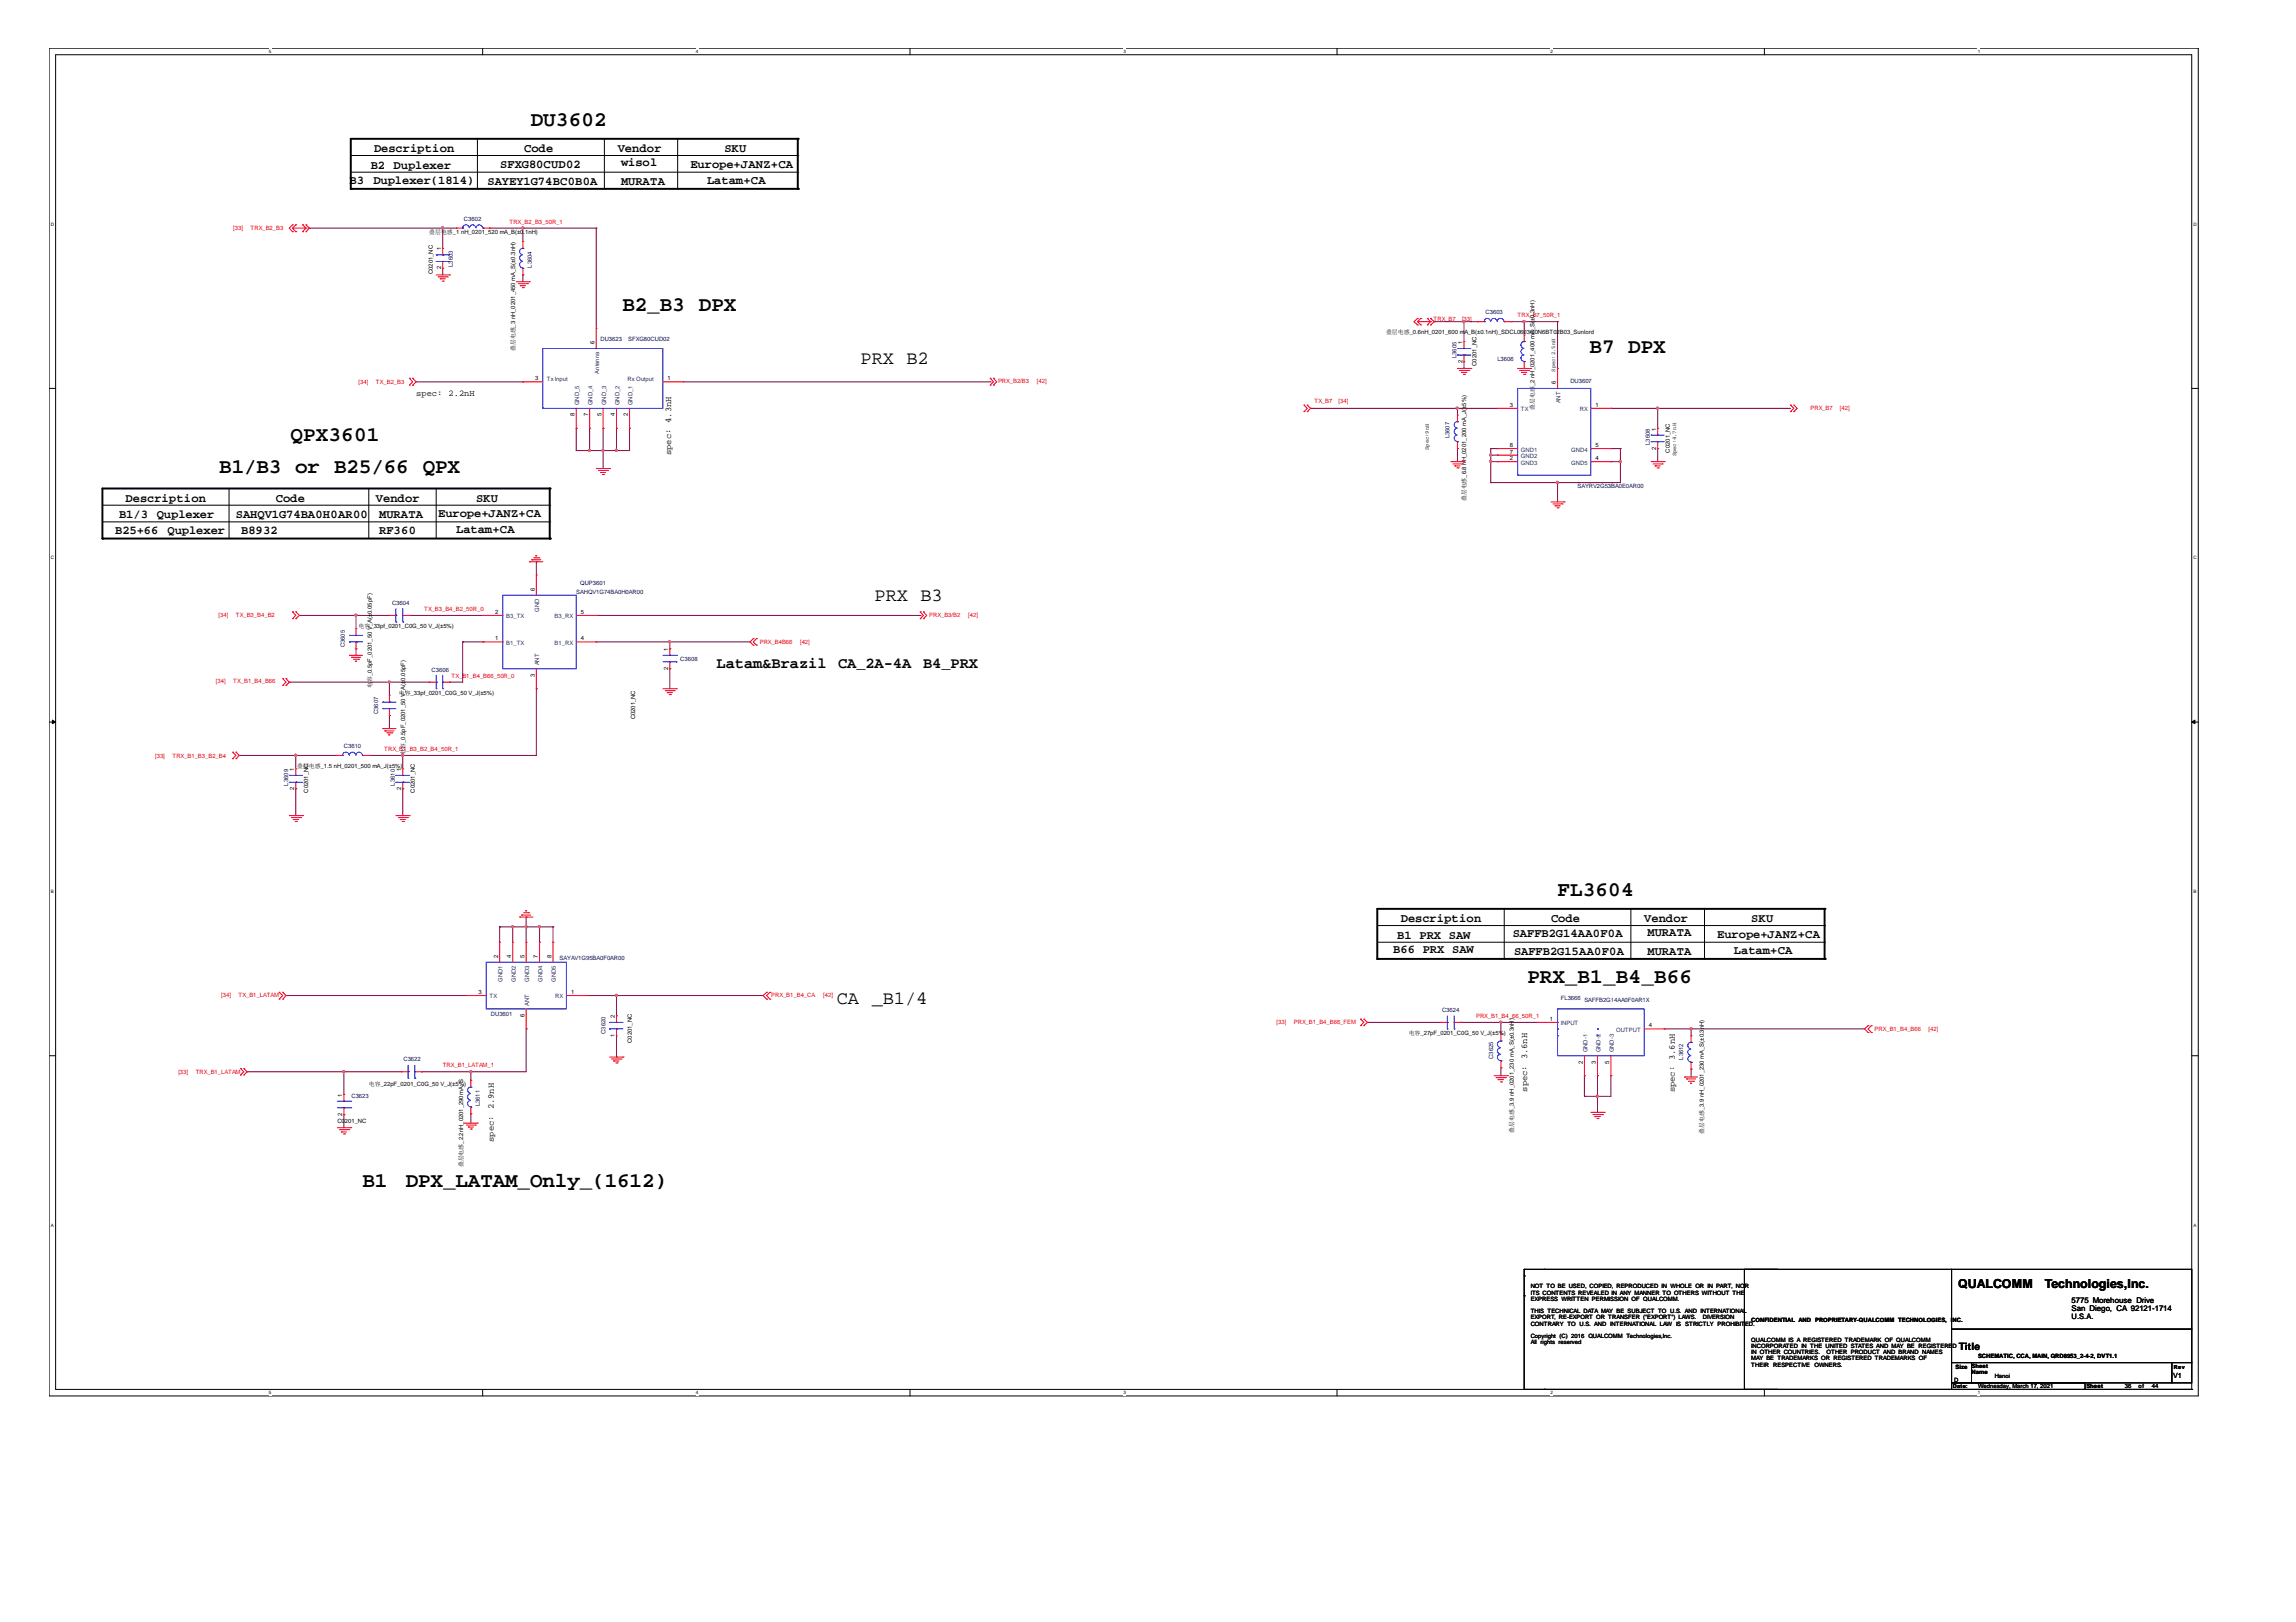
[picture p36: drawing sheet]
<svg xmlns="http://www.w3.org/2000/svg" width="297mm" height="210mm" viewBox="0 0 297 210" stroke-linecap="round" stroke-linejoin="round" font-family="sans-serif">
<defs><g id="words">
<g font-size="2.7">
<text x="68.7" y="16.4">DU3602</text>
<text x="80.5" y="40.3">B2_B3 DPX</text>
<text x="205.7" y="45.6">B7 DPX</text>
<text x="37.6" y="57.1">QPX3601</text>
<text x="28.4" y="61.2">B1/B3 or B25/66 QPX</text>
<text x="201.5" y="116">FL3604</text>
<text x="197.6" y="127.3">PRX_B1_B4_B66</text>
<text x="46.9" y="153.6">B1</text>
<text x="52.5" y="153.6">DPX_LATAM_Only_(1612)</text>
</g>
<g font-size="2.4">
<text x="111.3" y="47.1">PRX B2</text>
<text x="113.2" y="77.8">PRX B3</text>
<text x="108.2" y="129.9">CA _B1/4</text>
</g>
<g font-size="2">
<text x="92.7" y="86.5">Latam&amp;Brazil</text>
<text x="108.4" y="86.5">CA_2A-4A</text>
<text x="119.4" y="86.5">B4_PRX</text>
</g>
<g font-size="1.6">
<text x="45.2" y="23.8">B3</text>
<text x="48" y="21.8">B2 Duplexer</text>
<text x="48.3" y="23.8">Duplexer(1814)</text>
<text x="48.4" y="19.7">Description</text>
<text x="63.1" y="24">SAYEY1G74BC0B0A</text>
<text x="64.7" y="21.7">SFXG80CUD02</text>
<text x="67.8" y="19.7">Code</text>
<text x="79.9" y="19.7">Vendor</text>
<text x="80.3" y="24">MURATA</text>
<text x="80.3" y="21.5">wisol</text>
<text x="89.3" y="21.7">Europe+JANZ+CA</text>
<text x="91.5" y="23.8">Latam+CA</text>
<text x="93.7" y="19.7">SKU</text>
<text x="16.3" y="64.9">Description</text>
<text x="35.7" y="64.9">Code</text>
<text x="48.6" y="64.9">Vendor</text>
<text x="61.6" y="64.9">SKU</text>
<text x="14.9" y="69.1">B25+66</text>
<text x="15.4" y="67.1">B1/3</text>
<text x="20.3" y="67.1">Quplexer</text>
<text x="21.7" y="69.1">Quplexer</text>
<text x="30.5" y="67.1">SAHQV1G74BA0H0AR00</text>
<text x="31.2" y="69.1">B8932</text>
<text x="49.1" y="67.1">MURATA</text>
<text x="49.1" y="69.1">RF360</text>
<text x="56.7" y="66.9">Europe+JANZ+CA</text>
<text x="59" y="69">Latam+CA</text>
<text x="181.2" y="119.3">Description</text>
<text x="200.7" y="119.3">Code</text>
<text x="212.7" y="119.3">Vendor</text>
<text x="226.6" y="119.3">SKU</text>
<text x="180.3" y="123.4">B66 PRX SAW</text>
<text x="180.8" y="121.5">B1 PRX SAW</text>
<text x="195.7" y="121.2">SAFFB2G14AA0F0A</text>
<text x="195.9" y="123.6">SAFFB2G15AA0F0A</text>
<text x="213.1" y="121.1">MURATA</text>
<text x="213.1" y="123.6">MURATA</text>
<text x="222.2" y="121.4">Europe+JANZ+CA</text>
<text x="224.3" y="123.5">Latam+CA</text>
<text x="253.3" y="166.6">QUALCOMM</text>
<text x="264.5" y="166.6">Technologies,Inc.</text>
</g>
<text font-size="1.3" x="253.4" y="174.6">Title</text>
<g font-size="1.1">
<text x="53.8" y="51.2">spec: 2.2nH</text>
<text x="86.8" y="58.9" transform="rotate(-90 86.8 58.9)">spec: 4.3nH</text>
<text x="197.6" y="141.3" transform="rotate(-90 197.6 141.3)">spec: 3.6nH</text>
<text x="216.7" y="141.4" transform="rotate(-90 216.7 141.4)">spec: 3.6nH</text>
<text x="63.9" y="147.8" transform="rotate(-90 63.9 147.8)">spec: 2.9nH</text>
</g>
<g font-size="1">
<text x="268" y="170.7">U.S.A.</text>
<text x="268" y="168.6">5775 Morehouse Drive</text>
<text x="268" y="169.6">San Diego, CA 92121-1714</text>
</g>
<text font-size=".9" x="281.1" y="178.3">V1</text>
<g font-size=".8" fill="#f00">
<text x="30.2" y="29.8">[33]</text>
<text x="32.4" y="29.8">TRX_B2_B3</text>
<text x="65.9" y="28.9">TRX_B2_B3_50R_1</text>
<text x="185.5" y="41.5">TRX_B7</text>
<text x="189.1" y="41.5">[33]</text>
<text x="196.3" y="41">TRX_B7_50R_1</text>
<text x="46.4" y="49.7">[34]</text>
<text x="48.6" y="49.7">TX_B2_B3</text>
<text x="129.1" y="49.6">PRX_B2/B3</text>
<text x="134.2" y="49.6">[42]</text>
<text x="170.1" y="52.2">TX_B7</text>
<text x="173.2" y="52.2">[34]</text>
<text x="234.2" y="53.1">PRX_B7</text>
<text x="238" y="53.1">[42]</text>
<text x="28.3" y="79.9">[34]</text>
<text x="30.5" y="79.9">TX_B3_B4_B2</text>
<text x="54.9" y="79.1">TX_B3_B4_B2_50R_0</text>
<text x="98.3" y="83.3">PRX_B4B66</text>
<text x="103.5" y="83.3">[42]</text>
<text x="120.2" y="79.8">PRX_B3/B2</text>
<text x="125.3" y="79.8">[42]</text>
<text x="27.9" y="88.4">[34]</text>
<text x="30.2" y="88.4">TX_B1_B4_B66</text>
<text x="58.4" y="87.7">TX_B1_B4_B66_50R_0</text>
<text x="20.1" y="98.1">[33]</text>
<text x="22.3" y="98.1">TRX_B1_B3_B2_B4</text>
<text x="49.7" y="97.2">TRX_B1_B3_B2_B4_50R_1</text>
<text x="28.6" y="129">[34]</text>
<text x="30.9" y="129">TX_B1_LATAM</text>
<text x="99.8" y="129">PRX_B1_B4_CA</text>
<text x="106.5" y="129">[42]</text>
<text x="191" y="131.7">PRX_B1_B4_66_50R_1</text>
<text x="165.1" y="132.5">[33]</text>
<text x="167.4" y="132.5">PRX_B1_B4_B66_FEM</text>
<text x="242.5" y="133.4">PRX_B1_B4_B66</text>
<text x="249.5" y="133.4">[42]</text>
<text x="23.1" y="139">[33]</text>
<text x="25.3" y="139">TRX_B1_LATAM</text>
<text x="57.3" y="138.1">TRX_B1_LATAM_1</text>
</g>
<g font-size=".8" fill="#000080">
<text x="60" y="28.5">C3602</text>
<text x="58.6" y="34.6" transform="rotate(-90 58.6 34.6)">L3603</text>
<text x="68.8" y="34.6" transform="rotate(-90 68.8 34.6)">L3604</text>
<text x="192.2" y="40.6">C3603</text>
<text x="77.7" y="44.1">DU3623</text>
<text x="81.3" y="44.1">SFXG80CUD02</text>
<text x="188.4" y="46.4" transform="rotate(-90 188.4 46.4)">L3605</text>
<text x="193.7" y="46.7">L3606</text>
<text x="203.2" y="49.6">DU3607</text>
<text x="187.5" y="56.7" transform="rotate(-90 187.5 56.7)">L3607</text>
<text x="213.4" y="57.6" transform="rotate(-90 213.4 57.6)">L3608</text>
<text x="204.1" y="63.1">SAYRV2G53BA0E0AR00</text>
<text x="74.5" y="76.9">SAHQV1G74BA0H0AR00</text>
<text x="75.1" y="75.7">QUP3601</text>
<text x="44.6" y="83.8" transform="rotate(-90 44.6 83.8)">C3605</text>
<text x="50.7" y="78.3">C3604</text>
<text x="55.8" y="86.9">C3606</text>
<text x="88" y="85.5">C3608</text>
<text x="48.9" y="92.4" transform="rotate(-90 48.9 92.4)">C3607</text>
<text x="37.3" y="101.7" transform="rotate(-90 37.3 101.7)">L3609</text>
<text x="44.5" y="96.7">C3610</text>
<text x="51.1" y="101.7" transform="rotate(-90 51.1 101.7)">L3610</text>
<text x="72.4" y="124.2">SAYAV1G95BA0F0AR00</text>
<text x="63.5" y="131.5">DU3601</text>
<text x="186.6" y="131">C3624</text>
<text x="201.9" y="129.5">FL3666</text>
<text x="205" y="129.7">SAFFB2G14AA0F0AR1X</text>
<text x="52.2" y="137.3">C3622</text>
<text x="78.3" y="133.8" transform="rotate(-90 78.3 133.8)">C3620</text>
<text x="193.2" y="137" transform="rotate(-90 193.2 137)">C3625</text>
<text x="217.8" y="137.1" transform="rotate(-90 217.8 137.1)">L3612</text>
<text x="45.5" y="142.1">C3623</text>
<text x="62.1" y="143.2" transform="rotate(-90 62.1 143.2)">L3611</text>
</g>
<g font-size=".8">
<text x="55.5" y="30.2">叠层电感_1 nH_0201_520 mA_B(±0.1nH)</text>
<text x="56" y="35.5" transform="rotate(-90 56 35.5)">C0201_NC</text>
<text x="57.1" y="34.9" transform="rotate(-90 57.1 34.9)">2</text>
<text x="57.1" y="32.4" transform="rotate(-90 57.1 32.4)">1</text>
<text x="198.5" y="41.6" transform="rotate(-90 198.5 41.6)">±0.3nH)</text>
<text x="66.6" y="45.4" transform="rotate(-90 66.6 45.4)">叠层电感_3 nH_0201_450 mA_S(±0.3nH)</text>
<text x="76.9" y="44.5" transform="rotate(-90 76.9 44.5)">6</text>
<text x="179.3" y="43.2">叠层电感_0.6nH_0201_600 mA_B(±0.1nH)_SDCL0603Q0N6BT02B03_Sunlord</text>
<text x="189.2" y="47" transform="rotate(-90 189.2 47)">2</text>
<text x="189.2" y="44.5" transform="rotate(-90 189.2 44.5)">1</text>
<text x="191" y="47.3" transform="rotate(-90 191 47.3)">C0201_NC</text>
<text x="69.2" y="49.2">3</text>
<text x="74.3" y="53.9" transform="rotate(-90 74.3 53.9)">8</text>
<text x="76.1" y="53.9" transform="rotate(-90 76.1 53.9)">7</text>
<text x="77.8" y="53.9" transform="rotate(-90 77.8 53.9)">5</text>
<text x="79.5" y="53.9" transform="rotate(-90 79.5 53.9)">4</text>
<text x="81.2" y="53.9" transform="rotate(-90 81.2 53.9)">2</text>
<text x="86.4" y="49.2">1</text>
<text x="195.3" y="52.6">3</text>
<text x="198.5" y="53" transform="rotate(-90 198.5 53)">叠层电感_2 nH_0201_400 mA_S(</text>
<text x="201.3" y="49.7" transform="rotate(-90 201.3 49.7)">6</text>
<text x="206.4" y="52.6">1</text>
<text x="195.3" y="57.8">8</text>
<text x="195.3" y="58.7">7</text>
<text x="195.3" y="59.5">2</text>
<text x="206.4" y="57.8">5</text>
<text x="206.4" y="59.5">4</text>
<text x="214.2" y="58.2" transform="rotate(-90 214.2 58.2)">2</text>
<text x="214.2" y="55.7" transform="rotate(-90 214.2 55.7)">1</text>
<text x="216" y="58.6" transform="rotate(-90 216 58.6)">C0201_NC</text>
<text x="189.7" y="64.9" transform="rotate(-90 189.7 64.9)">叠层电感_6.8 nH_0201_200 mA_J(±5%)</text>
<text x="69.2" y="76.4" transform="rotate(-90 69.2 76.4)">6</text>
<text x="46.4" y="81.3">电容_33pf_0201_C0G_50 V_J(±5%)</text>
<text x="48.1" y="79.4" transform="rotate(-90 48.1 79.4)">0.05pF)</text>
<text x="64.1" y="82.9">1</text>
<text x="64.1" y="79.4">2</text>
<text x="75.1" y="82.9">4</text>
<text x="75.1" y="79.4">5</text>
<text x="48.1" y="89" transform="rotate(-90 48.1 89)">电容_0.5pF_0201_50 V_A(±</text>
<text x="51.6" y="89.9">电容_33pf_0201_C0G_50 V_J(±5%)</text>
<text x="52.4" y="88.1" transform="rotate(-90 52.4 88.1)">0.05pF)</text>
<text x="69.2" y="87.6" transform="rotate(-90 69.2 87.6)">3</text>
<text x="86.4" y="86.7" transform="rotate(-90 86.4 86.7)">2</text>
<text x="86.4" y="84.2" transform="rotate(-90 86.4 84.2)">1</text>
<text x="82.2" y="93.1" transform="rotate(-90 82.2 93.1)">C0201_NC</text>
<text x="38.1" y="99.8" transform="rotate(-90 38.1 99.8)">1</text>
<text x="38.4" y="99.3">叠层电感_1.5 nH_0201_500 mA_J(±5%)</text>
<text x="51.9" y="99.8" transform="rotate(-90 51.9 99.8)">1</text>
<text x="52.4" y="97.7" transform="rotate(-90 52.4 97.7)">电容_0.5pF_0201_50 V_A(±</text>
<text x="38.1" y="102.2" transform="rotate(-90 38.1 102.2)">2</text>
<text x="39.9" y="102.6" transform="rotate(-90 39.9 102.6)">C0201_NC</text>
<text x="51.9" y="102.2" transform="rotate(-90 51.9 102.2)">2</text>
<text x="53.7" y="102.6" transform="rotate(-90 53.7 102.6)">C0201_NC</text>
<text x="64.4" y="123.9" transform="rotate(-90 64.4 123.9)">2</text>
<text x="66.1" y="123.9" transform="rotate(-90 66.1 123.9)">4</text>
<text x="67.9" y="123.9" transform="rotate(-90 67.9 123.9)">5</text>
<text x="69.6" y="123.9" transform="rotate(-90 69.6 123.9)">7</text>
<text x="71.3" y="123.9" transform="rotate(-90 71.3 123.9)">8</text>
<text x="61.9" y="128.6">3</text>
<text x="67.9" y="131.6" transform="rotate(-90 67.9 131.6)">6</text>
<text x="73.9" y="128.6">1</text>
<text x="79.5" y="131.7" transform="rotate(-90 79.5 131.7)">2</text>
<text x="79.5" y="134.2" transform="rotate(-90 79.5 134.2)">1</text>
<text x="81.7" y="135" transform="rotate(-90 81.7 135)">C0201_NC</text>
<text x="182.2" y="134">电容_27pF_0201_C0G_50 V_J(±5%)</text>
<text x="200.5" y="132.1">1</text>
<text x="204.8" y="137.6" transform="rotate(-90 204.8 137.6)">2</text>
<text x="206.5" y="137.6" transform="rotate(-90 206.5 137.6)">3</text>
<text x="208.2" y="137.6" transform="rotate(-90 208.2 137.6)">5</text>
<text x="213.3" y="132.9">4</text>
<text x="44.3" y="141.9" transform="rotate(-90 44.3 141.9)">1</text>
<text x="47.7" y="140.5">电容_22pF_0201_C0G_50 V_J(±5%)</text>
<text x="43.6" y="145.4">C0201_NC</text>
<text x="44.3" y="144.4" transform="rotate(-90 44.3 144.4)">2</text>
<text x="195.8" y="146.6" transform="rotate(-90 195.8 146.6)">叠层电感_3.9 nH_0201_230 mA_S(±0.3nH)</text>
<text x="220.4" y="146.7" transform="rotate(-90 220.4 146.7)">叠层电感_3.9 nH_0201_230 mA_S(±0.3nH)</text>
<text x="59.9" y="151.1" transform="rotate(-90 59.9 151.1)">叠层电感_2.2nH_0201_290mA_S</text>
<text x="198" y="166.7">NOT TO BE USED, COPIED, REPRODUCED IIIN WHOLE OR IIIN PART, NOR</text>
<text x="198" y="166.7">NOT TO BE USED, COPIED, REPRODUCED</text>
<text x="198" y="167.5">ITS CONTENTS REVEALED IIIN ANY MANNER TO OTHERS WITHOUT THE</text>
<text x="198" y="167.5">ITS CONTENTS REVEALED N ANY MANNER TO OTHERS WITHOUT THE</text>
<text x="215.1" y="166.7">N WHOLE OR</text>
<text x="221.1" y="166.7">N PART, NOR</text>
<text x="198" y="173.2">Copyright (C) 2016 QUALCOMM Technologies,Inc.</text>
<text x="198" y="174">All rights reserved</text>
<text x="198" y="169.9">THIS TECHNICAL DATA MAY BE SUBJECT TO U.S. AND IIINTERNATIONAL</text>
<text x="198" y="171.5">CONTRARY TO U.S. AND IIINTERNATIONAL LAW IIIS STRICTLY PROHIBIT</text>
<text x="198" y="169.9">THIS TECHNICAL DATA MAY BE SUBJECT TO U.S. AND</text>
<text x="198" y="171.5">CONTRARY TO U.S. AND</text>
<text x="198" y="168.3">EXPRESS WRITTEN PERMISSION OF QUALCOMM.</text>
<text x="198" y="170.7">EXPORT, RE-EXPORT OR TRANSFER (((&quot;&quot;&quot;EXPORT&quot;) LAWS.</text>
<text x="198" y="170.7">EXPORT, RE-EXPORT OR TRANSFER</text>
<text x="208.5" y="171.5">NTERNATIONAL LAW</text>
<text x="213.1" y="170.7">EXPORT&quot;) LAWS.</text>
<text x="217" y="171.5">S STRICTLY PROHIBIT</text>
<text x="220.2" y="169.9">NTERNATIONAL</text>
<text x="220.3" y="170.7">DIVERSION</text>
<text x="225.8" y="171.5">ED.</text>
<text x="226.6" y="171">CONFIDENTIAL AND PROPRIETARY-QUALCOMM TECHNOLOGIES, INC.</text>
<text x="226.6" y="173.6">QUALCOMM IIIS A REGISTERED TRADEMARK OF QUALCOMM</text>
<text x="226.6" y="173.6">QUALCOMM</text>
<text x="231.6" y="173.6">S A REGISTERED TRADEMARK OF QUALCOMM</text>
<text x="226.6" y="176">MAY BE TRADEMARKS OR REGISTERED TRADEMARKS OF</text>
<text x="226.6" y="174.4">INCORPORATED IIIN THE UNITED STATES AND MAY BE REGISTERED</text>
<text x="226.6" y="174.4">INCORPORATED</text>
<text x="226.6" y="175.2">IN OTHER COUNTRIES.</text>
<text x="226.6" y="176.8">THEIR</text>
<text x="229.4" y="176.8">RESPECTIVE</text>
<text x="233.2" y="174.4">N THE UNITED STATES AND MAY BE REGISTERED</text>
<text x="234.7" y="176.8">OWNERS.</text>
<text x="236.3" y="175.2">OTHER PRODUCT AND BRAND NAMES</text>
<text x="252.8" y="178.8">D</text>
<text x="253" y="177.1">Size Sheet</text>
<text x="253" y="177.1">Size</text>
<text x="255.1" y="177.9">Name</text>
<text x="255.1" y="177.1">Sheet</text>
<text x="255.9" y="175.8">SCHEMATIC, CCA, MAIN, QRD8953_2-4-2, DVT1.1</text>
<text x="255.9" y="179.7">Wednesday, March 17, 2021</text>
<text x="258.1" y="178.4">Hanoi</text>
<text x="269.9" y="179.7">Sheet</text>
<text x="274.9" y="179.7">36</text>
<text x="276.6" y="179.7">of</text>
<text x="278.4" y="179.7">44</text>
</g>
<g font-size=".8" fill="#004080">
<text x="70.7" y="49.2">Tx Input</text>
<text x="74.9" y="52.4" transform="rotate(-90 74.9 52.4)">GND_5</text>
<text x="76.7" y="52.4" transform="rotate(-90 76.7 52.4)">GND_4</text>
<text x="77.5" y="48.4" transform="rotate(-90 77.5 48.4)">Antenna</text>
<text x="78.4" y="52.4" transform="rotate(-90 78.4 52.4)">GND_3</text>
<text x="80.1" y="52.4" transform="rotate(-90 80.1 52.4)">GND_2</text>
<text x="81.2" y="49.2">Rx Output</text>
<text x="81.8" y="52.4" transform="rotate(-90 81.8 52.4)">GND_1</text>
<text x="196.8" y="53.2">TX</text>
<text x="201.9" y="52.2" transform="rotate(-90 201.9 52.2)">ANT</text>
<text x="204.4" y="53.2">RX</text>
<text x="196.8" y="58.4">GND1</text>
<text x="196.8" y="59.3">GND2</text>
<text x="203.3" y="58.4">GND4</text>
<text x="196.8" y="60.1">GND3</text>
<text x="203.3" y="60.1">GND5</text>
<text x="65.5" y="83.5">B1_TX</text>
<text x="65.5" y="80">B3_TX</text>
<text x="69.8" y="79.1" transform="rotate(-90 69.8 79.1)">GND</text>
<text x="71.8" y="83.5">B1_RX</text>
<text x="71.8" y="80">B3_RX</text>
<text x="69.8" y="86.1" transform="rotate(-90 69.8 86.1)">ANT</text>
<text x="63.3" y="129.2">TX</text>
<text x="65" y="127.1" transform="rotate(-90 65 127.1)">GND1</text>
<text x="66.7" y="127.1" transform="rotate(-90 66.7 127.1)">GND2</text>
<text x="68.5" y="130.1" transform="rotate(-90 68.5 130.1)">ANT</text>
<text x="68.5" y="127.1" transform="rotate(-90 68.5 127.1)">GND3</text>
<text x="70.2" y="127.1" transform="rotate(-90 70.2 127.1)">GND4</text>
<text x="71.8" y="129.2">RX</text>
<text x="71.9" y="127.1" transform="rotate(-90 71.9 127.1)">GND5</text>
<text x="201.9" y="132.7">INPUT</text>
<text x="205.4" y="136.2" transform="rotate(-90 205.4 136.2)">GND-1</text>
<text x="207.1" y="136.2" transform="rotate(-90 207.1 136.2)">GND-2</text>
<text x="208.8" y="136.2" transform="rotate(-90 208.8 136.2)">GND-3</text>
<text x="209.1" y="133.5">OUTPUT</text>
</g>
<g font-size=".7">
<text x="201.2" y="48.1" transform="rotate(-90 201.2 48.1)">Spec:2.5nH</text>
<text x="184.9" y="58.2" transform="rotate(-90 184.9 58.2)">Spec:9nH</text>
<text x="216.8" y="59.1" transform="rotate(-90 216.8 59.1)">Spec:4.7nH</text>
<text x="252.6" y="179.6">Date:</text>
<text x="281.2" y="177.1">Rev</text>
</g>
<g font-size=".6">
<text x="34.8" y="6.9">5</text>
<text x="90" y="6.9">4</text>
<text x="145.3" y="6.9">3</text>
<text x="200.6" y="6.9">2</text>
<text x="255.9" y="6.9">1</text>
<text x="6.6" y="29.2">D</text>
<text x="283.8" y="29.2">D</text>
<text x="6.6" y="72.4">C</text>
<text x="283.8" y="72.4">C</text>
<text x="6.6" y="115.6">B</text>
<text x="283.8" y="115.6">B</text>
<text x="6.6" y="158.8">A</text>
<text x="283.8" y="158.8">A</text>
<text x="34.8" y="180.4">5</text>
<text x="90" y="180.4">4</text>
<text x="145.3" y="180.4">3</text>
<text x="200.6" y="180.4">2</text>
<text x="255.9" y="180.4">1</text>
</g>
</g></defs>
<path d="M6.3 6.2h278.1v174.4l-278 .1zM7.2 7.1h276.3v172.7h-276.3z" fill="none" stroke="#000" stroke-width=".13"/>
<g fill="#fff">
<path d="M34.8 6.3h.3v.7h-.3z"/>
<path d="M34.8 179.9h.3v.7h-.3z"/>
</g>
<path d="M62.4 6.2v.9M62.4 179.8v.9" fill="none" stroke="#000" stroke-width=".13"/>
<g fill="#fff">
<path d="M90 6.3h.3v.7h-.3z"/>
<path d="M90 179.9h.3v.7h-.3z"/>
</g>
<path d="M117.7 6.2v.9M117.7 179.8v.9" fill="none" stroke="#000" stroke-width=".13"/>
<g fill="#fff">
<path d="M145.3 6.3h.3v.7h-.3z"/>
<path d="M145.3 179.9h.3v.7h-.3z"/>
</g>
<path d="M173 6.2v.9M173 179.8v.9" fill="none" stroke="#000" stroke-width=".13"/>
<g fill="#fff">
<path d="M200.6 6.3h.3v.7h-.3z"/>
<path d="M200.6 179.9h.3v.7h-.3z"/>
</g>
<path d="M228.3 6.2v.9M228.3 179.8v.9" fill="none" stroke="#000" stroke-width=".13"/>
<g fill="#fff">
<path d="M255.9 6.3h.3v.7h-.3z"/>
<path d="M255.9 179.9h.3v.7h-.3z"/>
<path d="M6.6 28.7h.3v.7h-.3z"/>
<path d="M283.8 28.7h.3v.7h-.3z"/>
<path d="M6.6 71.9h.3v.6h-.3z"/>
<path d="M283.8 71.9h.3v.6h-.3z"/>
</g>
<path d="M6.4 50.3h.8M283.6 50.3h.8" fill="none" stroke="#000" stroke-width=".13"/>
<g fill="#fff">
<path d="M6.6 115h.3v.7h-.3z"/>
<path d="M283.8 115h.3v.7h-.3z"/>
</g>
<path d="M6.4 93.4h.8M283.6 93.4h.8" fill="none" stroke="#000" stroke-width=".13"/>
<g fill="#000" stroke="#000" stroke-width=".13">
<path d="M6.8 93.2l.4 .2-.4 .3z" fill-rule="evenodd"/>
<path d="M283.5 93.4l.5-.2v.5z" fill-rule="evenodd"/>
</g>
<g fill="#fff">
<path d="M6.6 158.2h.3v.7h-.3z"/>
<path d="M283.8 158.2h.3v.7h-.3z"/>
</g>
<g fill="none" stroke="#000" stroke-width=".13">
<path d="M61.8 18v6.4M78.2 18v6.4M87.7 18v6.4M45.4 20.1h57.8M45.4 22.3h57.8M61.8 24.4h.1M78.2 24.4h.1M87.7 24.4h.1M103.2 20.1h.1M103.2 22.3h.1M13.3 65.4h57.8M13.3 67.5h57.8"/>
<path d="M29.6 69.7h.1M29.6 63.2v6.5M47.7 69.7h.1M47.7 63.2v6.5M56.4 69.7h.1M56.4 63.2v6.5M71.1 65.4h.1M71.1 67.5h.1M178.2 119.8h57.9M194.6 117.6v6.5M211 117.6v6.5M220.5 117.6v6.5"/>
<path d="M236.1 119.8h.1M6.4 136.6h.8M178.2 121.9h57.9M194.6 124.1h.1M211 124.1h.1M220.5 124.1h.1M236.1 121.9h.1M283.6 136.6h.8M197.2 179.8h.1M197.2 167.7h.1M197.2 164.3h.1M197.2 165.1h.1"/>
<path d="M197.2 179.8h32.8M197.2 164.3v15.5M197.2 164.3h32.8M199.8 164.3h.1M199.8 179.8h.1M225.7 164.3h26.8v15.5h-26.8zM252.5 164.3h31v7.7h-31zM252.5 172h31v4.3h-31zM252.5 176.3h2.6v2.7h-2.6zM252.5 179h17.2v.8h-17.2zM255.1 176.3h25.9v2.7h-25.9zM269.7 179.8h13.8"/>
<path d="M281 176.3h2.5v2.7h-2.5zM283.5 179.8h.1"/>
</g>
<g fill="none" stroke="#000" stroke-width=".25">
<path d="M103.2 18h.1M103.2 18h-57.8v6.4M103.2 18v6.4M45.4 24.4h.1M45.4 24.4h57.8M103.2 24.4h.1M13.3 69.7h.1M13.3 69.7h57.8M71.1 63.2h-57.8v6.5M71.1 63.2h.1M71.1 69.7h.1M71.1 63.2v6.5"/>
<path d="M236.1 117.6h-57.9v6.5M236.1 117.6h.1M236.1 117.6v6.5M178.2 124.1h.1M178.2 124.1h57.9M236.1 124.1h.1"/>
</g>
<g fill="none" stroke="#800040" stroke-width=".13">
<path d="M40 29.5h19M40 29.5h.1M57.3 29.5h.1M57.3 34.7h.1M57.3 29.5v2.6M57.3 34.7v.9M63.3 29.5h13.8M63.3 29.5h.1M67.6 29.5h.1M67.6 35.6h.1M67.6 29.5v1.8M67.6 35.6v.9"/>
<path d="M77.1 29.5h.1M77.1 29.5v13M53.8 49.4h13.8M67.6 49.4h.1M74.5 55.4h.1M74.5 58.3h.1M74.5 55.4v2.9M76.3 55.4h.1M76.3 58.3h.1M76.3 55.4v2.9M78 55.4h.1M78 58.3h.1"/>
<path d="M78 55.4v5.2M79.8 55.4h.1M79.8 58.3h.1M79.8 55.4v2.9M81.4 55.4h.1M81.4 55.4v2.9h-6.9M88.4 49.4h39.7M128.1 49.4h.1M169.5 52.8h24.2M169.5 52.8h.1M185.5 41.6h5.6M185.5 41.6h.1"/>
<path d="M188.6 58.1h.1M188.6 52.8h.1M188.6 52.8v.9M188.6 58.1v1.6M189.4 41.6h.1M189.4 47.7h.1M189.4 41.6v2.6M189.4 46.8v.9M191.1 41.6h.1M192.9 58.1h.1M192.9 59.7h.1M192.9 58.9h.1"/>
<path d="M192.9 58.1v4.4M192.9 58.1h.8M192.9 59.7h.8M192.9 58.9h.8M193.7 59.7h.1M193.7 58.9h.1M193.7 58.1h.1M195.5 41.6h6M197.2 41.6h.1M197.2 41.6v1.8M201.5 41.6h.1M201.5 41.6v6.1"/>
<path d="M208.4 52.8h23.2M208.4 58.1h1.2M208.4 59.7h1.2M208.4 52.8h.1M208.4 58.1h.1M208.4 59.7h.1M209.6 58.1h.1M209.6 59.7h.1M209.6 58.1v4.4h-16.7M214.5 52.8h.1M214.5 58.1h.1M214.5 52.8v2.6"/>
<path d="M214.5 58.1v1.6M38.7 79.6h11.7M38.7 79.6h.1M46.1 79.6h.1M46.1 79.6v1.7M53 79.6h.1M53 79.6h9.5M69.4 72.7h.1M69.4 72.7v1.7M77.1 79.6h41.9M119 79.6h.1M192.9 62.5h.1"/>
<path d="M201.5 62.5h.1M201.5 62.5v2.5M30.9 97.8h.1M30.9 97.8h12.6M37.4 88.3h.1M37.4 88.3h18.1M38.3 97.8h.1M38.3 97.8v1.7M43.5 97.8h.1M46.1 84h.1M46.1 84v.8M47.8 97.8h.1"/>
<path d="M50.4 92.6h.1M50.4 88.3h.1M50.4 88.3v1.7M50.4 92.6v1.7M52.1 97.8h.1M52.1 97.8v1.7M58.2 88.3h.1M59.9 83.1h.1M59.9 83.1v5.2h-1.7M59.9 83.1h2.6M69.4 89.1h.1M69.4 89.1v8.7h-21.6"/>
<path d="M77.1 83.1h19.9M86.7 83.1h.1M86.7 86.5h.1M86.7 84h.1M86.7 83.1v.9M86.7 86.5v2.6M97 83.1h.1M38.3 102.1h.1M38.3 102.1v3.5M52.1 102.1h.1M52.1 102.1v3.5M64.6 119.9h.1"/>
<path d="M64.6 119.9v2M64.6 119.9h6.9M66.3 119.9h.1M66.3 119.9v2M68.1 118.7h.1M68.1 119.9h.1M68.1 118.7v3.2M69.8 119.9h.1M69.8 119.9v2M71.5 119.9h.1M71.5 119.9v2M32 138.7h.1"/>
<path d="M32 138.7h19.9M37 128.8h23.3M44.5 138.7h.1M44.5 138.7v2.9M54.5 138.7h.1M60.3 128.8h.1M60.9 138.7h.1M60.9 138.7v1.1M68.1 133.2h.1M68.1 133.2v5.5h-13.6M75.9 128.8h.1M75.9 128.8h22.8"/>
<path d="M79.8 131.5h.1M79.8 128.8h.1M79.8 136.8h.1M79.8 128.8v2.7M79.8 134v2.8M176.9 132.3h9.5M176.9 132.3h.1M189 132.3h.1M189 132.3h9.9M194.2 132.3h.1M194.2 138.2h.1M194.2 132.3v1.6"/>
<path d="M194.2 138.2v1M205 139.2h.1M205 139.2v2.7M206.7 139.2h.1M206.7 139.2v4.7M208.4 139.2h.1M208.4 139.2v2.7h-3.4M215.3 133.2h25.9M215.3 133.2h.1M218.8 133.2h.1M218.8 138.4h.1M218.8 133.2v.8"/>
<path d="M218.8 138.4v1M44.5 144.2h.1M44.5 144.2v1.7M60.9 144.1h.1M60.9 144.1v1.2M205 141.9h.1M206.7 141.9h.1"/>
</g>
<g fill="#f0f" stroke="#f0f" stroke-width=".13">
<path d="M38.1 97.6h.2v.2h-.2z" fill-rule="evenodd"/>
<path d="M52 97.6h.2v.2h-.2z" fill-rule="evenodd"/>
<path d="M45.9 79.5h.2v.2h-.2z" fill-rule="evenodd"/>
<path d="M50.2 88.1h.3v.3h-.3z" fill-rule="evenodd"/>
<path d="M214.3 52.7h.2v.2h-.2z" fill-rule="evenodd"/>
<path d="M188.4 52.7h.2v.2h-.2z" fill-rule="evenodd"/>
<path d="M189.3 41.5h.2v.2h-.2z" fill-rule="evenodd"/>
<path d="M197.1 41.5h.2v.2h-.2z" fill-rule="evenodd"/>
<path d="M57.1 29.4h.3v.2h-.3z" fill-rule="evenodd"/>
<path d="M67.5 29.4h.2v.2h-.2z" fill-rule="evenodd"/>
<path d="M194 132.2h.3v.2h-.3z" fill-rule="evenodd"/>
<path d="M218.6 133h.3v.2h-.3z" fill-rule="evenodd"/>
<path d="M79.6 58.2h.2v.2h-.2z" fill-rule="evenodd"/>
<path d="M77.9 58.2h.2v.2h-.2z" fill-rule="evenodd"/>
<path d="M76.1 58.2h.3v.2h-.3z" fill-rule="evenodd"/>
<path d="M201.4 62.3h.2v.2h-.2z" fill-rule="evenodd"/>
<path d="M209.5 59.6h.2v.2h-.2z" fill-rule="evenodd"/>
<path d="M206.5 141.7h.2v.3h-.2z" fill-rule="evenodd"/>
<path d="M192.7 59.6h.2v.2h-.2z" fill-rule="evenodd"/>
<path d="M192.7 58.8h.2v.2h-.2z" fill-rule="evenodd"/>
<path d="M86.5 82.9h.2v.2h-.2z" fill-rule="evenodd"/>
<path d="M67.9 119.8h.2v.2h-.2z" fill-rule="evenodd"/>
<path d="M66.2 119.8h.2v.2h-.2z" fill-rule="evenodd"/>
<path d="M69.7 119.8h.2v.2h-.2z" fill-rule="evenodd"/>
<path d="M79.6 128.7h.2v.2h-.2z" fill-rule="evenodd"/>
<path d="M44.4 138.6h.2v.2h-.2z" fill-rule="evenodd"/>
<path d="M60.8 138.6h.2v.2h-.2z" fill-rule="evenodd"/>
<path d="M38.1 97.6h.2v.2h-.2z" fill-rule="evenodd"/>
<path d="M52 97.6h.2v.2h-.2z" fill-rule="evenodd"/>
<path d="M45.9 79.5h.2v.2h-.2z" fill-rule="evenodd"/>
<path d="M50.2 88.1h.3v.3h-.3z" fill-rule="evenodd"/>
<path d="M214.3 52.7h.2v.2h-.2z" fill-rule="evenodd"/>
<path d="M188.4 52.7h.2v.2h-.2z" fill-rule="evenodd"/>
<path d="M189.3 41.5h.2v.2h-.2z" fill-rule="evenodd"/>
<path d="M197.1 41.5h.2v.2h-.2z" fill-rule="evenodd"/>
<path d="M57.1 29.4h.3v.2h-.3z" fill-rule="evenodd"/>
<path d="M67.5 29.4h.2v.2h-.2z" fill-rule="evenodd"/>
<path d="M194 132.2h.3v.2h-.3z" fill-rule="evenodd"/>
<path d="M218.6 133h.3v.2h-.3z" fill-rule="evenodd"/>
<path d="M79.6 58.2h.2v.2h-.2z" fill-rule="evenodd"/>
<path d="M77.9 58.2h.2v.2h-.2z" fill-rule="evenodd"/>
<path d="M76.1 58.2h.3v.2h-.3z" fill-rule="evenodd"/>
<path d="M201.4 62.3h.2v.2h-.2z" fill-rule="evenodd"/>
<path d="M209.5 59.6h.2v.2h-.2z" fill-rule="evenodd"/>
<path d="M206.5 141.7h.2v.3h-.2z" fill-rule="evenodd"/>
<path d="M192.7 59.6h.2v.2h-.2z" fill-rule="evenodd"/>
<path d="M192.7 58.8h.2v.2h-.2z" fill-rule="evenodd"/>
<path d="M86.5 82.9h.2v.2h-.2z" fill-rule="evenodd"/>
<path d="M67.9 119.8h.2v.2h-.2z" fill-rule="evenodd"/>
<path d="M66.2 119.8h.2v.2h-.2z" fill-rule="evenodd"/>
<path d="M69.7 119.8h.2v.2h-.2z" fill-rule="evenodd"/>
<path d="M79.6 128.7h.2v.2h-.2z" fill-rule="evenodd"/>
<path d="M44.4 138.6h.2v.2h-.2z" fill-rule="evenodd"/>
<path d="M60.8 138.6h.2v.2h-.2z" fill-rule="evenodd"/>
</g>
<g fill="none" stroke="#f00" stroke-width=".13">
<path d="M37.8 29.1l-.4 .4 .4 .5M37.8 29.1h.1M37.8 30h.1M37.8 29.5l.5 .5M37.8 29.5h1.8M38.3 29.1l-.5 .4M38.3 29.1h.1M38.3 30h.1M39.2 29.1h.1M39.2 30h.1M39.2 29.1l.4 .4M39.6 30h.1"/>
<path d="M39.6 29.1h.1M39.6 29.5h.1M39.6 29.5l-.4 .5M39.6 29.1l.4 .4-.4 .5M56.4 35.6h1.8M56.7 35.8h1.2M56.9 36.1h.1M56.9 36.1h.7M57.2 36.4h.2M57.3 32.1h.1M57.3 34.7h.1M57.3 32.1v.9"/>
<path d="M57.3 33.8v.9M57.4 36.4h.1M57.9 35.8h.1M58.2 35.6h.1M59 29.5h.1M59 29.5h.9M62.5 29.5h.8M63.3 29.5h.1M66.8 36.5h1.7M67.1 36.7h1.1M67.3 37h.7M67.3 37h.1"/>
<path d="M67.6 37.2h.1M67.6 35.6h.1M67.6 31.3h.1M67.6 31.3v.8M67.6 34.7v.9M67.7 37.2h.1M68.2 36.7h.1M68.5 36.5h.1M53 49.8h.1M53 49h.1M53 49l.4 .4-.4 .4M53.4 49l.4 .4-.4 .4"/>
<path d="M53.4 49h.1M53.4 49.8h.1M67.6 49.4h.1M67.6 49.4h2.6M74.5 55.4h.1M74.5 52.8v2.6M76.3 55.4h.1M76.3 52.8v2.6M77.1 42.5h.1M77.1 42.5v2.6M78 55.4h.1M78 52.8v2.6"/>
<path d="M79.8 55.4h.1M79.8 52.8v2.6M81.4 55.4h.1M81.4 52.8v2.6M85.8 49.4h2.6M88.4 49.4h.1M128.1 49.8h.1M128.1 49h.1M128.1 49l.4 .4-.4 .4M128.5 49.8h.1M128.5 49h.1M128.5 49l.4 .4-.4 .4"/>
<path d="M168.7 52.4h.1M168.7 53.3h.1M168.7 52.4l.4 .4-.4 .5M169.1 53.3h.1M169.1 52.4h.1M169.1 52.4l.4 .4-.4 .5M183.4 41.2l-.5 .4 .5 .4M183.4 41.2h.1M183.4 42.1h.1M183.4 41.6l.4 .4M183.4 41.6h1.7M183.8 41.2l-.4 .4"/>
<path d="M183.8 41.2h.1M183.8 42.1h.1M184.7 41.2h.1M184.7 42.1h.1M184.7 41.2l.4 .4M185.1 42.1h.1M185.1 41.2h.1M185.1 41.6h.1M185.1 41.6l-.4 .4M185.1 41.2l.4 .4-.4 .4M187.7 59.7h1.7M188.6 58.1h.1"/>
<path d="M188.6 53.7h.1M188.6 47.7h1.7M188.6 53.7v.9M188.6 57.2v.9M188.8 47.9h1.2M189.1 48.2h.1M189.1 48.2h.7M189.3 48.4h.2M189.4 59.7h.1M189.4 44.2h.1M189.4 46.8h.1M189.4 44.2v.9"/>
<path d="M189.4 45.9v.9M189.5 48.4h.1M190 47.9h.1M190.3 47.7h.1M191.1 41.6h.1M191.1 41.6h.9M193.7 58.1h.1M193.7 58.9h.1M193.7 52.8h.1M193.7 59.7h.1M193.7 59.7h2.6M193.7 58.1h2.6"/>
<path d="M193.7 58.9h2.6M193.7 52.8h2.6M194.6 41.6h.8M195.5 41.6h.1M196.3 47.7h1.7M196.6 47.9h1.2M196.8 48.2h.7M196.8 48.2h.1M197.1 48.4h.2M197.2 47.7h.1M197.2 43.4h.1M197.2 43.4v.8"/>
<path d="M197.2 46.8v.9M197.3 48.4h.1M197.8 47.9h.1M198 47.7h.1M201.5 47.7h.1M201.5 47.7v2.6M205.8 59.7h2.6M205.8 58.1h2.6M205.8 52.8h2.6M208.4 52.8h.1M208.4 58.1h.1M208.4 59.7h.1"/>
<path d="M213.6 59.7h1.7M214.5 55.4h.1M214.5 58.1h.1M214.5 55.4v.9M214.5 57.2v.9M215.3 59.7h.1M231.6 53.3h.1M231.6 52.4h.1M231.7 52.4l.4 .4-.4 .5M232.1 53.3h.1M232.1 52.4h.1M232.1 52.4l.4 .4-.4 .5"/>
<path d="M37.8 79.2h.1M37.8 79.2l.5 .4-.5 .5M38.3 79.2l.4 .4-.4 .5M38.3 79.2h.1M50.4 79.6h.1M50.4 79.6h.8M52.1 79.6h.9M53 79.6h.1M62.5 79.6h.1M62.5 79.6h2.6M68.5 72.7h1.7M68.5 72.7h.1"/>
<path d="M68.8 72.4h.1M68.8 72.4h1.2M69 72.2h.7M69.3 71.9h.2M69.3 71.9h.1M69.4 74.4h.1M69.4 74.4v2.6M69.7 72.2h.1M74.5 79.6h2.6M77.1 79.6h.1M77.1 60.6h1.8M77.4 60.9h1.2"/>
<path d="M77.7 61.1h.7M77.7 61.1h.1M77.9 61.4h.2M78.1 61.4h.1M78.6 60.9h.1M78.9 60.6h.1M119 79.2h.1M119 79.2l.5 .4-.5 .5M119.5 79.2h.1M119.5 79.2l.4 .4-.4 .5M188 60h1.1M188.2 60.3h.7"/>
<path d="M188.2 60.3h.1M188.5 60.6h.1M188.6 60.6h.1M189.1 60h.1M200.7 65h1.6M200.9 65.2h1.2M201.2 65.5h.6M201.2 65.5h.1M201.4 65.7h.2M201.6 65.7h.1M202.1 65.2h.1M202.4 65h.1"/>
<path d="M213.9 60h1.2M214.1 60.3h.7M214.1 60.3h.1M214.4 60.6h.1M214.5 60.6h.1M215.1 60h.1M30.1 97.3h.1M30.1 98.2h.1M30.1 97.3l.4 .5-.4 .4M30.5 98.2h.1M30.5 97.3h.1M30.5 97.3l.4 .5-.4 .4"/>
<path d="M36.6 87.8h.1M36.6 88.7h.1M36.6 87.8l.4 .5-.4 .4M37 88.7h.1M37 87.8h.1M37 87.8l.4 .5-.4 .4M37.8 80.1h.1M38.3 80.1h.1M38.3 99.5h.1M38.3 99.5v.8M43.5 97.8h.1M43.5 97.8h.8"/>
<path d="M45.2 84.8h.1M45.2 84.8h1.7M45.5 85.1h.1M45.5 85.1h1.2M45.7 85.3h.7M46 85.6h.1M46.1 81.3h.1M46.1 84h.1M46.1 81.3v.9M46.1 83.1v.9M46.4 85.3h.1M46.9 97.8h.9"/>
<path d="M47.8 97.8h.1M49.5 94.3h.1M49.5 94.3h1.7M49.8 94.6h.1M49.8 94.6h1.2M50 94.8h.7M50.3 95.1h.2M50.3 95.1h.1M50.4 90h.1M50.4 92.6h.1M50.4 90v.9M50.4 91.7v.9"/>
<path d="M50.7 94.8h.1M52.1 99.5h.1M52.1 99.5v.8M55.5 88.3h.1M55.5 88.3h.9M57.3 88.3h.9M58.2 88.3h.1M62.5 83.1h.1M62.5 83.1h2.6M69.4 89.1h.1M69.4 86.5v2.6M74.5 83.1h2.6"/>
<path d="M77.1 83.1h.1M85.8 89.1h1.7M86.1 89.4h1.1M86.3 89.6h.1M86.3 89.6h.7M86.6 89.9h.1M86.7 84h.1M86.7 86.5h.1M86.7 84v.8M86.7 85.7v.8M86.7 89.9h.1M87.2 89.4h.1"/>
<path d="M87.5 89.1h.1M97.4 82.7l-.4 .4 .4 .4M97.5 83.5h.1M97.5 82.6h.1M97.9 82.7l-.4 .4 .4 .4M97.9 82.6h.1M97.9 83.5h.1M119 80.1h.1M119.5 80.1h.1M37.4 105.6h1.8M37.7 105.8h1.2M37.9 106.1h.1"/>
<path d="M37.9 106.1h.8M38.2 106.3h.2M38.3 102.1h.1M38.3 101.2v.9M38.4 106.3h.1M38.9 105.8h.1M39.2 105.6h.1M51.2 105.6h1.8M51.5 105.8h1.2M51.8 106.1h.7M51.8 106.1h.1M52 106.3h.2"/>
<path d="M52.1 102.1h.1M52.1 101.2v.9M52.2 106.3h.1M52.7 105.8h.1M53 105.6h.1M67.2 118.7h1.8M67.2 118.7h.1M67.5 118.4h.1M67.5 118.4h1.2M67.7 118.1h.7M68 117.9h.2M68 117.9h.1"/>
<path d="M68.4 118.1h.1M31.1 138.3h.1M31.1 139.1h.1M31.1 138.3l.4 .4-.4 .4M31.5 139.1h.1M31.5 138.3h.1M31.5 138.3l.5 .4-.5 .4M36.1 128.4l.5 .4-.5 .5M36.1 128.4h.1M36.1 129.3h.1M36.6 129.3h.1M36.6 128.4h.1"/>
<path d="M36.6 128.4l.4 .4-.4 .5M51.9 138.7h.1M51.9 138.7h.9M53.7 138.7h.8M54.5 138.7h.1M60.3 128.8h.1M60.3 128.8h2.6M60.9 139.8h.1M60.9 139.8v.9M64.6 121.9h.1M64.6 121.9v2.6M66.3 121.9h.1"/>
<path d="M66.3 121.9v2.6M68.1 121.9h.1M68.1 133.2h.1M68.1 121.9v2.6M68.1 130.6v2.6M69.8 121.9h.1M69.8 121.9v2.6M71.5 121.9h.1M71.5 121.9v2.6M73.3 128.8h2.6M75.9 128.8h.1M78.9 136.8h1.7"/>
<path d="M79.1 137h1.2M79.4 137.3h.7M79.4 137.3h.1M79.7 137.6h.1M79.8 134h.1M79.8 131.5h.1M79.8 131.5v.8M79.8 133.2v.8M79.8 137.6h.1M80.3 137h.1M80.6 136.8h.1M99.2 128.4l-.5 .4 .5 .5"/>
<path d="M99.2 129.3h.1M99.2 128.4h.1M99.6 128.4l-.4 .4 .4 .5M99.6 128.4h.1M99.6 129.3h.1M176 131.9h.1M176 132.7h.1M176 131.9l.4 .4-.4 .4M176.4 132.7h.1M176.4 131.9h.1M176.4 131.9l.5 .4-.5 .4M186.4 132.3h.1"/>
<path d="M186.4 132.3h.8M188.1 132.3h.9M189 132.3h.1M193.3 139.2h1.7M193.5 139.5h1.3M193.8 139.7h.1M193.8 139.7h.7M194.2 138.2h.1M194.2 133.9h.1M194.2 133.9v.8M194.2 137.3v.9M194.8 139.5h.1"/>
<path d="M195 139.2h.1M198.9 132.3h.1M198.9 132.3h2.6M205 139.2h.1M205 136.6v2.6M206.7 139.2h.1M206.7 136.6v2.6M208.4 139.2h.1M208.4 136.6v2.6M212.7 133.2h2.6M215.3 133.2h.1M217.9 139.4h.1"/>
<path d="M217.9 139.4h1.7M218.2 139.6h.1M218.2 139.6h1.2M218.4 139.9h.7M218.8 138.4h.1M218.8 134h.1M218.8 134v.9M218.8 137.5v.9M219.1 139.9h.1M241.7 132.7l-.5 .5 .5 .4M241.7 133.6h.1M241.7 132.7h.1"/>
<path d="M242.1 132.7l-.4 .5 .4 .4M242.1 132.7h.1M242.1 133.6h.1M43.6 145.9h1.8M43.9 146.2h1.2M44.2 146.5h.6M44.2 146.5h.1M44.4 146.7h.2M44.5 141.6h.1M44.5 144.2h.1M44.5 141.6v.9M44.5 143.4v.8"/>
<path d="M44.6 146.7h.1M45.1 146.2h.1M45.4 145.9h.1M60 145.3h1.8M60.3 145.6h1.2M60.6 145.9h.7M60.6 145.9h.1M60.8 146.1h.2M60.9 144.1h.1M60.9 143.3v.8M61 146.1h.1M61.5 145.6h.1"/>
<path d="M61.8 145.3h.1M194.1 140h.2M194.3 140h.1M205.8 143.9h1.8M206.1 144.2h1.2M206.3 144.5h.8M206.3 144.5h.1M206.6 144.8h.2M206.8 144.8h.1M207.3 144.2h.1M207.6 143.9h.1M218.7 140.2h.1"/>
<path d="M218.7 140.2h.2"/>
</g>
<g fill="none" stroke="#00f" stroke-width=".13">
<path d="M56.4 33h1.8M56.4 33.8h1.8M56.4 33h.1M56.4 33.8h.1M57.3 33h.1M57.3 33.8h.1M59.9 29.5h.1M59.9 29.5a.42 .42 0 0 1 .4-.4 .42 .42 0 0 1 .4 .4M60.7 29.5a.4 .4 0 0 1 .5-.4 .4 .4 0 0 1 .4 .4M61.6 29.5a.42 .42 0 0 1 .4-.4 .42 .42 0 0 1 .4 .4M62.5 29.5h.1M67.6 33.8a.42 .42 0 0 0-.4 .5 .42 .42 0 0 0 .4 .4"/>
<path d="M67.6 33a.4 .4 0 0 0-.4 .4 .4 .4 0 0 0 .4 .4M67.6 32.1a.4 .4 0 0 0-.4 .4 .4 .4 0 0 0 .4 .4M67.6 32.1h.1M67.6 34.7h.1M70.2 45.1h15.6v7.7h-15.6zM188.5 56.3a.4 .4 0 0 0-.4 .4 .4 .4 0 0 0 .4 .4M188.5 55.4a.42 .42 0 0 0-.4 .5 .42 .42 0 0 0 .4 .4M188.5 54.6a.4 .4 0 0 0-.4 .4 .4 .4 0 0 0 .4 .4M188.6 54.6h.1M188.6 57.2h.1M188.6 45.1h.1M188.6 45.9h.1"/>
<path d="M188.6 45.1h1.7M188.6 45.9h1.7M189.4 45.1h.1M189.4 45.9h.1M192 41.6a.4 .4 0 0 1 .4-.4 .4 .4 0 0 1 .4 .4M192 41.6h.1M192.9 41.6a.4 .4 0 0 1 .4-.4 .4 .4 0 0 1 .4 .4M193.7 41.6a.42 .42 0 0 1 .4-.4 .42 .42 0 0 1 .5 .4M194.6 41.6h.1M196.3 50.3h9.5v11.2h-9.5zM197.1 45.9a.4 .4 0 0 0-.3 .4 .4 .4 0 0 0 .3 .5M197.1 45.1a.4 .4 0 0 0-.3 .4 .4 .4 0 0 0 .3 .4"/>
<path d="M197.1 44.2a.42 .42 0 0 0-.3 .4 .42 .42 0 0 0 .3 .5M197.2 44.2h.1M197.2 46.8h.1M213.6 56.3h.1M213.6 57.2h.1M213.6 56.3h1.7M213.6 57.2h1.7M214.5 56.3h.1M214.5 57.2h.1M51.2 79.6h.1M51.2 78.8v1.7M52.1 79.6h.1"/>
<path d="M52.1 78.8v1.7M65.1 77h9.4v9.5h-9.4zM44.3 97.8h.1M44.3 97.7a.42 .42 0 0 1 .4-.4 .42 .42 0 0 1 .5 .4M45.2 97.7a.4 .4 0 0 1 .4-.4 .4 .4 0 0 1 .4 .4M45.2 82.2h.1M45.2 83.1h.1M45.2 82.2h1.7M45.2 83.1h1.7M46.1 97.7a.4 .4 0 0 1 .4-.4 .4 .4 0 0 1 .4 .4M46.1 82.2h.1M46.1 83.1h.1"/>
<path d="M46.9 97.8h.1M49.5 90.9h.1M49.5 91.7h.1M49.5 90.9h1.7M49.5 91.7h1.7M50.4 90.9h.1M50.4 91.7h.1M51.2 80.5h.1M52.1 80.5h.1M56.4 88.3h.1M56.4 89.1h.1M56.4 87.4v1.7"/>
<path d="M57.3 89.1h.1M57.3 88.3h.1M57.3 87.4v1.7M85.8 84.8h1.7M85.8 85.7h1.7M86.7 84.8h.1M86.7 85.7h.1M87.5 84.8h.1M87.5 85.7h.1M37.4 100.3h1.8M37.4 101.2h1.8M37.4 100.3h.1"/>
<path d="M37.4 101.2h.1M38.3 100.3h.1M38.3 101.2h.1M51.2 100.3h1.8M51.2 101.2h1.8M51.2 100.3h.1M51.2 101.2h.1M52.1 100.3h.1M52.1 101.2h.1M52.8 138.7h.1M52.8 139.5h.1M52.8 137.9v1.6"/>
<path d="M53.7 139.5h.1M53.7 138.7h.1M53.7 137.9v1.6M62.9 124.5h10.4v6.1h-10.4zM78.9 133.2h1.7M78.9 132.3h1.7M78.9 133.2h.1M78.9 132.3h.1M79.8 133.2h.1M79.8 132.3h.1M187.2 132.3h.1M187.2 133.2h.1"/>
<path d="M187.2 131.5v1.6M188.1 133.2h.1M188.1 132.3h.1M188.1 131.5v1.6M194.1 136.5a.4 .4 0 0 0-.4 .4 .4 .4 0 0 0 .4 .4M194.1 135.6a.4 .4 0 0 0-.4 .4 .4 .4 0 0 0 .4 .4M194.1 134.7a.42 .42 0 0 0-.4 .4 .42 .42 0 0 0 .4 .5M194.2 134.7h.1M194.2 137.3h.1M201.5 130.6h11.2v6h-11.2zM201.5 134h.1M201.5 133.2h.1"/>
<path d="M201.5 132.3h.1M206.7 134h.1M206.7 133.2h.1M218.7 136.6a.4 .4 0 0 0-.3 .4 .4 .4 0 0 0 .3 .4M218.7 135.8a.4 .4 0 0 0-.3 .4 .4 .4 0 0 0 .3 .4M218.7 134.9a.42 .42 0 0 0-.3 .4 .42 .42 0 0 0 .3 .4M218.8 134.9h.1M218.8 137.5h.1M43.6 142.5h1.8M43.6 143.4h1.8M44.5 142.5h.1M44.5 143.4h.1"/>
<path d="M45.4 142.5h.1M45.4 143.4h.1M60.9 142.4a.4 .4 0 0 0-.4 .4 .4 .4 0 0 0 .4 .4M60.9 141.5a.42 .42 0 0 0-.4 .5 .42 .42 0 0 0 .4 .4M60.9 140.7a.4 .4 0 0 0-.4 .4 .4 .4 0 0 0 .4 .4M60.9 140.7h.1M60.9 143.3h.1"/>
</g>
<use href="#words"/>
</svg>
